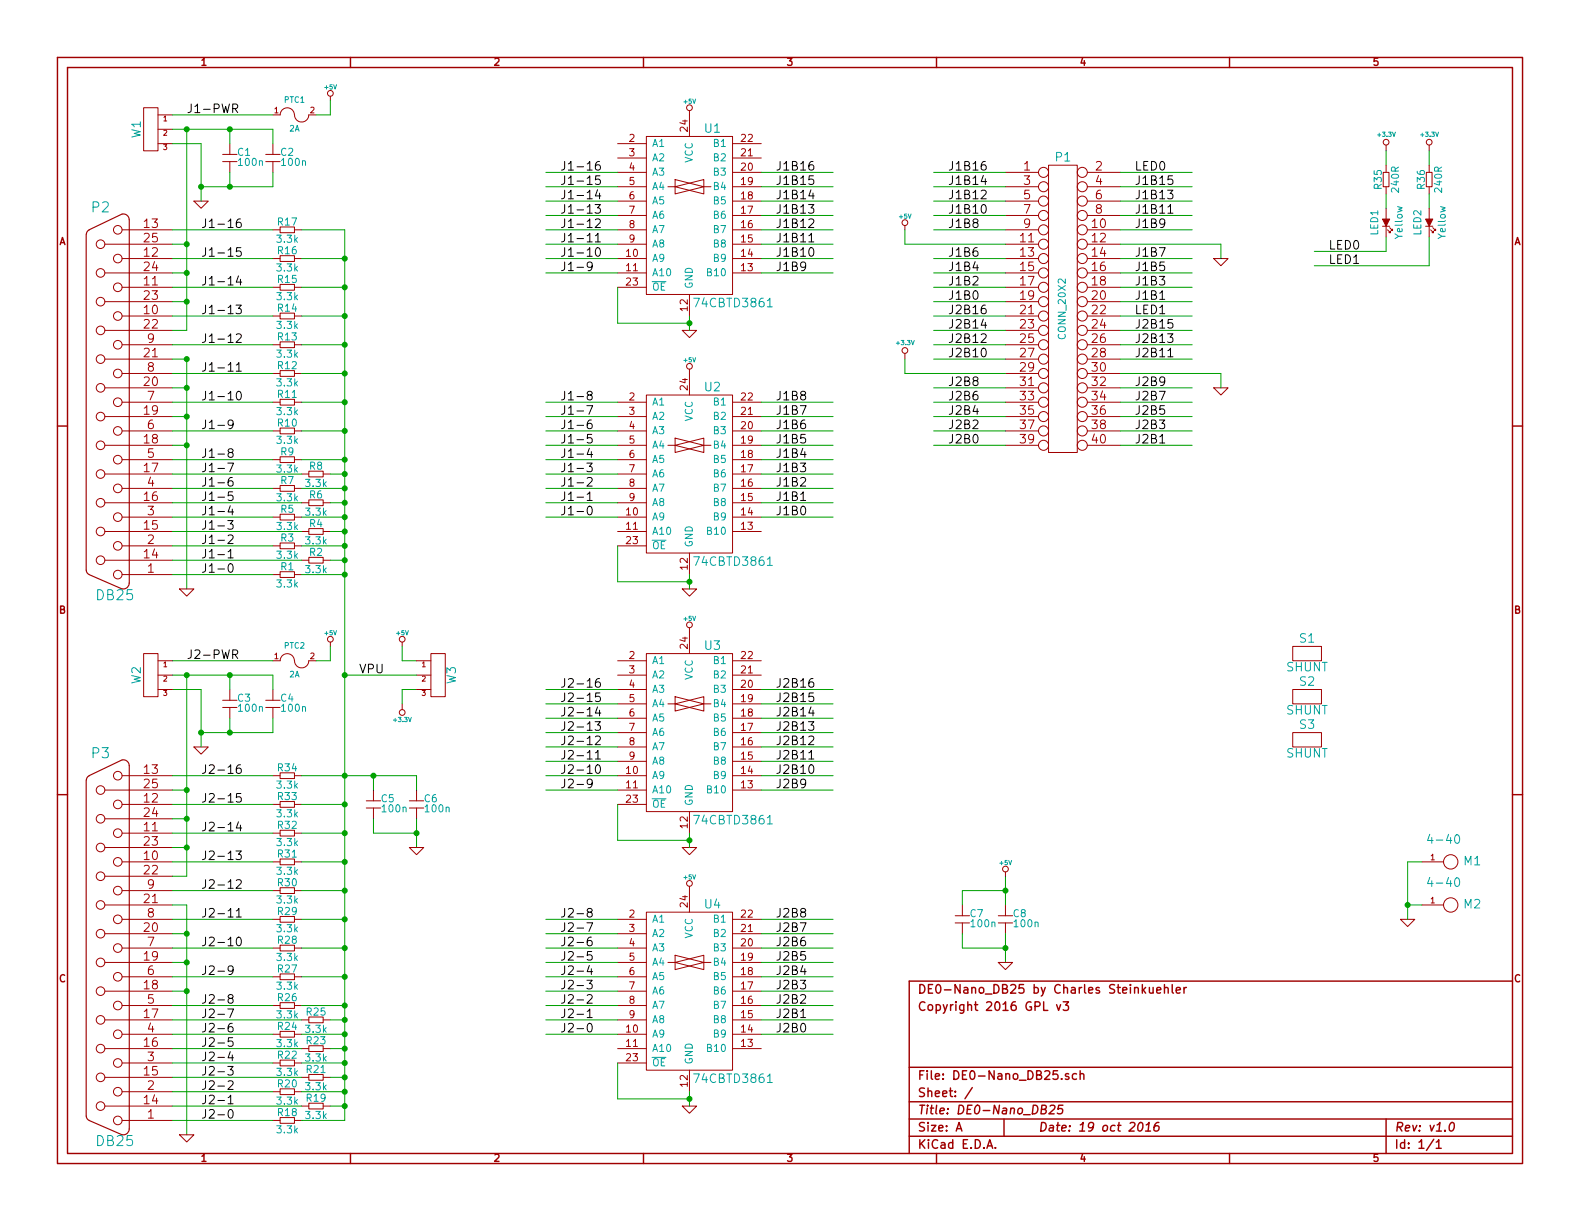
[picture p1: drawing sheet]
<svg xmlns="http://www.w3.org/2000/svg" width="279mm" height="216mm" viewBox="0 0 279 216" stroke-linecap="round" stroke-linejoin="round" font-family="sans-serif">
<defs><g id="words">
<g font-size="2.5" fill="#00a0a0">
<text x="16.3" y="37.6">P2</text>
<text x="17.2" y="106.2">DB25</text>
<text x="16.3" y="134.2">P3</text>
<text x="17.2" y="202.7">DB25</text>
</g>
<g font-size="2.1">
<text x="33" y="20.1">J1-PWR</text>
<text x="99.1" y="35.3">J1-14</text>
<text x="99.1" y="32.8">J1-15</text>
<text x="99.1" y="30.2">J1-16</text>
<text x="137.2" y="35.3">J1B14</text>
<text x="137.2" y="32.8">J1B15</text>
<text x="137.2" y="30.2">J1B16</text>
<text x="167.6" y="35.3">J1B12</text>
<text x="167.6" y="32.8">J1B14</text>
<text x="167.6" y="30.2">J1B16</text>
<text x="200.7" y="35.3">J1B13</text>
<text x="200.7" y="32.8">J1B15</text>
<text x="200.7" y="30.2">LED0</text>
<text x="35.6" y="40.4">J1-16</text>
<text x="99.1" y="40.4">J1-12</text>
<text x="99.1" y="37.8">J1-13</text>
<text x="137.2" y="40.4">J1B12</text>
<text x="137.2" y="37.8">J1B13</text>
<text x="167.6" y="40.4">J1B8</text>
<text x="167.6" y="37.8">J1B10</text>
<text x="200.7" y="40.4">J1B9</text>
<text x="200.7" y="37.8">J1B11</text>
<text x="35.6" y="45.5">J1-15</text>
<text x="99.1" y="45.5">J1-10</text>
<text x="99.1" y="42.9">J1-11</text>
<text x="137.2" y="45.5">J1B10</text>
<text x="137.2" y="42.9">J1B11</text>
<text x="167.6" y="45.5">J1B6</text>
<text x="200.7" y="45.5">J1B7</text>
<text x="234.9" y="44.2">LED0</text>
<text x="234.9" y="46.7">LED1</text>
<text x="35.6" y="50.5">J1-14</text>
<text x="99.1" y="48">J1-9</text>
<text x="137.2" y="48">J1B9</text>
<text x="167.6" y="53.1">J1B0</text>
<text x="167.6" y="50.5">J1B2</text>
<text x="167.6" y="48">J1B4</text>
<text x="200.7" y="53.1">J1B1</text>
<text x="200.7" y="50.5">J1B3</text>
<text x="200.7" y="48">J1B5</text>
<text x="35.6" y="55.6">J1-13</text>
<text x="167.6" y="58.2">J2B14</text>
<text x="167.6" y="55.6">J2B16</text>
<text x="200.7" y="58.2">J2B15</text>
<text x="200.7" y="55.6">LED1</text>
<text x="35.6" y="65.8">J1-11</text>
<text x="35.6" y="60.7">J1-12</text>
<text x="167.6" y="63.2">J2B10</text>
<text x="167.6" y="60.7">J2B12</text>
<text x="200.7" y="63.2">J2B11</text>
<text x="200.7" y="60.7">J2B13</text>
<text x="35.6" y="70.9">J1-10</text>
<text x="99.1" y="70.9">J1-8</text>
<text x="137.2" y="70.9">J1B8</text>
<text x="167.6" y="70.9">J2B6</text>
<text x="167.6" y="68.3">J2B8</text>
<text x="200.7" y="70.9">J2B7</text>
<text x="200.7" y="68.3">J2B9</text>
<text x="35.6" y="75.9">J1-9</text>
<text x="99.1" y="75.9">J1-6</text>
<text x="99.1" y="73.4">J1-7</text>
<text x="137.2" y="75.9">J1B6</text>
<text x="137.2" y="73.4">J1B7</text>
<text x="167.6" y="75.9">J2B2</text>
<text x="167.6" y="73.4">J2B4</text>
<text x="200.7" y="75.9">J2B3</text>
<text x="200.7" y="73.4">J2B5</text>
<text x="35.6" y="83.6">J1-7</text>
<text x="35.6" y="81">J1-8</text>
<text x="99.1" y="83.6">J1-3</text>
<text x="99.1" y="81">J1-4</text>
<text x="99.1" y="78.5">J1-5</text>
<text x="137.2" y="83.6">J1B3</text>
<text x="137.2" y="81">J1B4</text>
<text x="137.2" y="78.5">J1B5</text>
<text x="167.6" y="78.5">J2B0</text>
<text x="200.7" y="78.5">J2B1</text>
<text x="35.6" y="88.6">J1-5</text>
<text x="35.6" y="86.1">J1-6</text>
<text x="99.1" y="88.6">J1-1</text>
<text x="99.1" y="86.1">J1-2</text>
<text x="137.2" y="88.6">J1B1</text>
<text x="137.2" y="86.1">J1B2</text>
<text x="35.6" y="93.7">J1-3</text>
<text x="35.6" y="91.2">J1-4</text>
<text x="99.1" y="91.2">J1-0</text>
<text x="137.2" y="91.2">J1B0</text>
<text x="35.6" y="101.3">J1-0</text>
<text x="35.6" y="98.8">J1-1</text>
<text x="35.6" y="96.3">J1-2</text>
<text x="33" y="116.6">J2-PWR</text>
<text x="63.5" y="119.1">VPU</text>
<text x="99.1" y="124.2">J2-15</text>
<text x="99.1" y="121.7">J2-16</text>
<text x="137.2" y="124.2">J2B15</text>
<text x="137.2" y="121.7">J2B16</text>
<text x="99.1" y="131.8">J2-12</text>
<text x="99.1" y="129.3">J2-13</text>
<text x="99.1" y="126.7">J2-14</text>
<text x="137.2" y="131.8">J2B12</text>
<text x="137.2" y="129.3">J2B13</text>
<text x="137.2" y="126.7">J2B14</text>
<text x="35.6" y="136.9">J2-16</text>
<text x="99.1" y="136.9">J2-10</text>
<text x="99.1" y="134.4">J2-11</text>
<text x="137.2" y="136.9">J2B10</text>
<text x="137.2" y="134.4">J2B11</text>
<text x="35.6" y="142">J2-15</text>
<text x="99.1" y="139.4">J2-9</text>
<text x="137.2" y="139.4">J2B9</text>
<text x="35.6" y="147.1">J2-14</text>
<text x="35.6" y="152.1">J2-13</text>
<text x="35.6" y="157.2">J2-12</text>
<text x="35.6" y="167.4">J2-10</text>
<text x="35.6" y="162.3">J2-11</text>
<text x="99.1" y="167.4">J2-6</text>
<text x="99.1" y="164.8">J2-7</text>
<text x="99.1" y="162.3">J2-8</text>
<text x="137.2" y="167.4">J2B6</text>
<text x="137.2" y="164.8">J2B7</text>
<text x="137.2" y="162.3">J2B8</text>
<text x="35.6" y="172.5">J2-9</text>
<text x="99.1" y="172.5">J2-4</text>
<text x="99.1" y="169.9">J2-5</text>
<text x="137.2" y="172.5">J2B4</text>
<text x="137.2" y="169.9">J2B5</text>
<text x="35.6" y="177.5">J2-8</text>
<text x="99.1" y="177.5">J2-2</text>
<text x="99.1" y="175">J2-3</text>
<text x="137.2" y="177.5">J2B2</text>
<text x="137.2" y="175">J2B3</text>
<text x="35.6" y="185.2">J2-5</text>
<text x="35.6" y="182.6">J2-6</text>
<text x="35.6" y="180.1">J2-7</text>
<text x="99.1" y="182.6">J2-0</text>
<text x="99.1" y="180.1">J2-1</text>
<text x="137.2" y="182.6">J2B0</text>
<text x="137.2" y="180.1">J2B1</text>
<text x="35.6" y="190.2">J2-3</text>
<text x="35.6" y="187.7">J2-4</text>
<text x="35.6" y="197.9">J2-0</text>
<text x="35.6" y="195.3">J2-1</text>
<text x="35.6" y="192.8">J2-2</text>
</g>
<g font-size="2.1" fill="#00a0a0">
<text x="124.6" y="23.5">U1</text>
<text x="25" y="24.4" transform="rotate(-90 25 24.4)">W1</text>
<text x="186.7" y="28.6">P1</text>
<text x="123.2" y="54.4">74CBTD3861</text>
<text x="124.6" y="69.3">U2</text>
<text x="123.2" y="100.1">74CBTD3861</text>
<text x="229.8" y="113.7">S1</text>
<text x="124.6" y="115">U3</text>
<text x="227.5" y="118.8">SHUNT</text>
<text x="25" y="121" transform="rotate(-90 25 121)">W2</text>
<text x="80.7" y="121" transform="rotate(-90 80.7 121)">W3</text>
<text x="229.8" y="121.3">S2</text>
<text x="227.5" y="126.4">SHUNT</text>
<text x="229.8" y="129">S3</text>
<text x="227.5" y="134">SHUNT</text>
<text x="123.2" y="145.8">74CBTD3861</text>
<text x="253.2" y="149.3">4-40</text>
<text x="258.9" y="153.1">M1</text>
<text x="124.6" y="160.7">U4</text>
<text x="253.2" y="156.9">4-40</text>
<text x="258.9" y="160.7">M2</text>
<text x="123.2" y="191.6">74CBTD3861</text>
</g>
<g font-size="2.1" fill="#a00000">
<text x="181" y="30.2">1</text>
<text x="181" y="32.8">3</text>
<text x="181" y="35.3">5</text>
<text x="193.7" y="30.2">2</text>
<text x="193.7" y="32.8">4</text>
<text x="193.7" y="35.3">6</text>
<text x="25.5" y="40.4">13</text>
<text x="181" y="37.8">7</text>
<text x="181" y="40.4">9</text>
<text x="193.1" y="40.4">10</text>
<text x="193.7" y="37.8">8</text>
<text x="25.5" y="45.5">12</text>
<text x="25.5" y="42.9">25</text>
<text x="180.4" y="42.9">11</text>
<text x="180.4" y="45.5">13</text>
<text x="193.1" y="42.9">12</text>
<text x="193.1" y="45.5">14</text>
<text x="25.5" y="50.5">11</text>
<text x="25.5" y="53.1">23</text>
<text x="25.5" y="48">24</text>
<text x="180.4" y="48">15</text>
<text x="180.4" y="50.5">17</text>
<text x="180.4" y="53.1">19</text>
<text x="193.1" y="53.1">20</text>
<text x="193.1" y="48">16</text>
<text x="193.1" y="50.5">18</text>
<text x="25.5" y="55.6">10</text>
<text x="25.5" y="58.2">22</text>
<text x="180.4" y="55.6">21</text>
<text x="180.4" y="58.2">23</text>
<text x="193.1" y="55.6">22</text>
<text x="193.1" y="58.2">24</text>
<text x="25.5" y="63.2">21</text>
<text x="26.1" y="65.8">8</text>
<text x="26.1" y="60.7">9</text>
<text x="180.4" y="60.7">25</text>
<text x="180.4" y="63.2">27</text>
<text x="180.4" y="65.8">29</text>
<text x="193.1" y="65.8">30</text>
<text x="193.1" y="60.7">26</text>
<text x="193.1" y="63.2">28</text>
<text x="25.5" y="68.3">20</text>
<text x="26.1" y="70.9">7</text>
<text x="180.4" y="68.3">31</text>
<text x="180.4" y="70.9">33</text>
<text x="193.1" y="68.3">32</text>
<text x="193.1" y="70.9">34</text>
<text x="25.5" y="73.4">19</text>
<text x="26.1" y="75.9">6</text>
<text x="180.4" y="73.4">35</text>
<text x="180.4" y="75.9">37</text>
<text x="193.1" y="73.4">36</text>
<text x="193.1" y="75.9">38</text>
<text x="25.5" y="83.6">17</text>
<text x="25.5" y="78.5">18</text>
<text x="26.1" y="81">5</text>
<text x="180.4" y="78.5">39</text>
<text x="193.1" y="78.5">40</text>
<text x="25.5" y="88.6">16</text>
<text x="26.1" y="86.1">4</text>
<text x="25.5" y="93.7">15</text>
<text x="26.1" y="91.2">3</text>
<text x="25.5" y="98.8">14</text>
<text x="26.1" y="101.3">1</text>
<text x="26.1" y="96.3">2</text>
<text x="25.5" y="136.9">13</text>
<text x="25.5" y="142">12</text>
<text x="25.5" y="139.4">25</text>
<text x="25.5" y="147.1">11</text>
<text x="25.5" y="149.6">23</text>
<text x="25.5" y="144.5">24</text>
<text x="25.5" y="152.1">10</text>
<text x="25.5" y="154.7">22</text>
<text x="25.5" y="159.8">21</text>
<text x="26.1" y="157.2">9</text>
<text x="25.5" y="164.8">20</text>
<text x="26.1" y="167.4">7</text>
<text x="26.1" y="162.3">8</text>
<text x="25.5" y="169.9">19</text>
<text x="26.1" y="172.5">6</text>
<text x="25.5" y="175">18</text>
<text x="26.1" y="177.5">5</text>
<text x="162.3" y="178.8">Copyright 2016 GPL v3</text>
<text x="162.3" y="175.8">DE0-Nano_DB25 by Charles Steinkuehler</text>
<text x="25.5" y="185.2">16</text>
<text x="25.5" y="180.1">17</text>
<text x="26.1" y="182.6">4</text>
<text x="25.5" y="190.2">15</text>
<text x="26.1" y="187.7">3</text>
<text x="162.3" y="191">File: DE0-Nano_DB25.sch</text>
<text x="25.5" y="195.3">14</text>
<text x="26.1" y="197.9">1</text>
<text x="26.1" y="192.8">2</text>
<text x="162.3" y="197.1">Title: DE0-Nano_DB25</text>
<text x="162.3" y="194.1">Sheet: /</text>
<text x="162.3" y="203.2">KiCad E.D.A.</text>
<text x="162.3" y="200.2">Size: A</text>
<text x="183.6" y="200.2">Date: 19 oct 2016</text>
<text x="246.6" y="200.2">Rev: v1.0</text>
<text x="246.6" y="203.2">Id: 1/1</text>
</g>
<g font-size="1.8" fill="#a00000">
<text x="35.6" y="11.7">1</text>
<text x="87.4" y="11.7">2</text>
<text x="139.2" y="11.7">3</text>
<text x="191" y="11.7">4</text>
<text x="242.8" y="11.7">5</text>
<text x="121.7" y="23.2" transform="rotate(-90 121.7 23.2)">24</text>
<text x="111.3" y="25.1">2</text>
<text x="111.3" y="27.7">3</text>
<text x="131.1" y="27.7">21</text>
<text x="131.1" y="25.1">22</text>
<text x="111.3" y="30.2">4</text>
<text x="111.3" y="32.8">5</text>
<text x="111.3" y="35.3">6</text>
<text x="131.1" y="30.2">20</text>
<text x="131.1" y="35.3">18</text>
<text x="131.1" y="32.8">19</text>
<text x="111.3" y="37.8">7</text>
<text x="111.3" y="40.4">8</text>
<text x="131.1" y="40.4">16</text>
<text x="131.1" y="37.8">17</text>
<text x="10.4" y="43.4">A</text>
<text x="110.8" y="45.5">10</text>
<text x="111.3" y="42.9">9</text>
<text x="131.1" y="45.5">14</text>
<text x="131.1" y="42.9">15</text>
<text x="267.7" y="43.4">A</text>
<text x="110.8" y="48">11</text>
<text x="110.8" y="50.5">23</text>
<text x="131.1" y="48">13</text>
<text x="121.7" y="54.9" transform="rotate(-90 121.7 54.9)">12</text>
<text x="111.3" y="70.9">2</text>
<text x="121.7" y="68.9" transform="rotate(-90 121.7 68.9)">24</text>
<text x="131.1" y="70.9">22</text>
<text x="111.3" y="73.4">3</text>
<text x="111.3" y="75.9">4</text>
<text x="131.1" y="75.9">20</text>
<text x="131.1" y="73.4">21</text>
<text x="111.3" y="78.5">5</text>
<text x="111.3" y="81">6</text>
<text x="111.3" y="83.6">7</text>
<text x="131.1" y="83.6">17</text>
<text x="131.1" y="81">18</text>
<text x="131.1" y="78.5">19</text>
<text x="111.3" y="86.1">8</text>
<text x="111.3" y="88.6">9</text>
<text x="131.1" y="88.6">15</text>
<text x="131.1" y="86.1">16</text>
<text x="110.8" y="91.2">10</text>
<text x="110.8" y="93.7">11</text>
<text x="131.1" y="93.7">13</text>
<text x="131.1" y="91.2">14</text>
<text x="110.8" y="96.3">23</text>
<text x="121.7" y="100.7" transform="rotate(-90 121.7 100.7)">12</text>
<text x="10.4" y="108.6">B</text>
<text x="267.7" y="108.6">B</text>
<text x="111.3" y="116.6">2</text>
<text x="111.3" y="119.1">3</text>
<text x="121.7" y="114.6" transform="rotate(-90 121.7 114.6)">24</text>
<text x="131.1" y="119.1">21</text>
<text x="131.1" y="116.6">22</text>
<text x="111.3" y="121.7">4</text>
<text x="111.3" y="124.2">5</text>
<text x="131.1" y="121.7">20</text>
<text x="131.1" y="124.2">19</text>
<text x="111.3" y="126.7">6</text>
<text x="111.3" y="129.3">7</text>
<text x="111.3" y="131.8">8</text>
<text x="131.1" y="131.8">16</text>
<text x="131.1" y="129.3">17</text>
<text x="131.1" y="126.7">18</text>
<text x="110.8" y="136.9">10</text>
<text x="111.3" y="134.4">9</text>
<text x="131.1" y="136.9">14</text>
<text x="131.1" y="134.4">15</text>
<text x="110.8" y="139.4">11</text>
<text x="110.8" y="142">23</text>
<text x="131.1" y="139.4">13</text>
<text x="121.7" y="146.4" transform="rotate(-90 121.7 146.4)">12</text>
<text x="121.7" y="160.4" transform="rotate(-90 121.7 160.4)">24</text>
<text x="111.3" y="162.3">2</text>
<text x="111.3" y="164.8">3</text>
<text x="111.3" y="167.4">4</text>
<text x="131.1" y="167.4">20</text>
<text x="131.1" y="164.8">21</text>
<text x="131.1" y="162.3">22</text>
<text x="10.4" y="173.7">C</text>
<text x="111.3" y="169.9">5</text>
<text x="111.3" y="172.5">6</text>
<text x="131.1" y="172.5">18</text>
<text x="131.1" y="169.9">19</text>
<text x="267.7" y="173.7">C</text>
<text x="111.3" y="175">7</text>
<text x="111.3" y="177.5">8</text>
<text x="131.1" y="177.5">16</text>
<text x="131.1" y="175">17</text>
<text x="110.8" y="182.6">10</text>
<text x="110.8" y="185.2">11</text>
<text x="111.3" y="180.1">9</text>
<text x="131.1" y="185.2">13</text>
<text x="131.1" y="182.6">14</text>
<text x="131.1" y="180.1">15</text>
<text x="110.8" y="187.7">23</text>
<text x="121.7" y="192.1" transform="rotate(-90 121.7 192.1)">12</text>
<text x="35.6" y="205.5">1</text>
<text x="87.4" y="205.5">2</text>
<text x="139.2" y="205.5">3</text>
<text x="191" y="205.5">4</text>
<text x="242.8" y="205.5">5</text>
</g>
<g font-size="1.8" fill="#00a0a0">
<text x="42" y="27.6">C1</text>
<text x="42.3" y="29.4">100n</text>
<text x="49.7" y="27.6">C2</text>
<text x="49.9" y="29.4">100n</text>
<text x="115.3" y="26">A1</text>
<text x="115.3" y="28.6">A2</text>
<text x="122.6" y="28.9" transform="rotate(-90 122.6 28.9)">VCC</text>
<text x="126.3" y="28.6">B2</text>
<text x="126.3" y="26">B1</text>
<text x="115.3" y="31.1">A3</text>
<text x="115.3" y="33.7">A4</text>
<text x="126.3" y="31.1">B3</text>
<text x="126.3" y="33.7">B4</text>
<text x="244.4" y="33.4" transform="rotate(-90 244.4 33.4)">R35</text>
<text x="247.4" y="33.9" transform="rotate(-90 247.4 33.9)">240R</text>
<text x="252" y="33.4" transform="rotate(-90 252 33.4)">R36</text>
<text x="255.1" y="33.9" transform="rotate(-90 255.1 33.9)">240R</text>
<text x="49.2" y="39.9">R17</text>
<text x="115.3" y="36.2">A5</text>
<text x="115.3" y="38.7">A6</text>
<text x="115.3" y="41.3">A7</text>
<text x="126.3" y="41.3">B7</text>
<text x="126.3" y="38.7">B6</text>
<text x="126.3" y="36.2">B5</text>
<text x="243.8" y="41.6" transform="rotate(-90 243.8 41.6)">LED1</text>
<text x="251.4" y="41.6" transform="rotate(-90 251.4 41.6)">LED2</text>
<text x="49.1" y="43">3.3k</text>
<text x="49.2" y="45">R16</text>
<text x="115.3" y="43.8">A8</text>
<text x="115.3" y="46.4">A9</text>
<text x="126.3" y="46.4">B9</text>
<text x="126.3" y="43.8">B8</text>
<text x="248.1" y="42.1" transform="rotate(-90 248.1 42.1)">Yellow</text>
<text x="255.7" y="42.1" transform="rotate(-90 255.7 42.1)">Yellow</text>
<text x="49.1" y="53.1">3.3k</text>
<text x="49.1" y="48.1">3.3k</text>
<text x="49.2" y="50.1">R15</text>
<text x="115.3" y="48.9">A10</text>
<text x="115.3" y="51.4">OE</text>
<text x="122.6" y="51.1" transform="rotate(-90 122.6 51.1)">GND</text>
<text x="125.3" y="48.9">B10</text>
<text x="49.1" y="58.2">3.3k</text>
<text x="49.2" y="55.2">R14</text>
<text x="188.5" y="59.8" transform="rotate(-90 188.5 59.8)">CONN_20X2</text>
<text x="49.1" y="63.3">3.3k</text>
<text x="49.2" y="65.3">R12</text>
<text x="49.2" y="60.2">R13</text>
<text x="49.1" y="68.4">3.3k</text>
<text x="49.2" y="70.4">R11</text>
<text x="115.3" y="71.8">A1</text>
<text x="126.3" y="71.8">B1</text>
<text x="49.1" y="73.5">3.3k</text>
<text x="49.2" y="75.5">R10</text>
<text x="115.3" y="74.3">A2</text>
<text x="115.3" y="76.8">A3</text>
<text x="122.6" y="74.6" transform="rotate(-90 122.6 74.6)">VCC</text>
<text x="126.3" y="76.8">B3</text>
<text x="126.3" y="74.3">B2</text>
<text x="49.1" y="83.6">3.3k</text>
<text x="49.1" y="78.5">3.3k</text>
<text x="49.7" y="80.6">R9</text>
<text x="54.8" y="83.1">R8</text>
<text x="115.3" y="79.4">A4</text>
<text x="115.3" y="81.9">A5</text>
<text x="126.3" y="81.9">B5</text>
<text x="126.3" y="79.4">B4</text>
<text x="49.1" y="88.7">3.3k</text>
<text x="49.7" y="85.6">R7</text>
<text x="54.2" y="86.2">3.3k</text>
<text x="54.8" y="88.2">R6</text>
<text x="115.3" y="84.5">A6</text>
<text x="115.3" y="87">A7</text>
<text x="115.3" y="89.5">A8</text>
<text x="126.3" y="89.5">B8</text>
<text x="126.3" y="87">B7</text>
<text x="126.3" y="84.5">B6</text>
<text x="49.1" y="93.8">3.3k</text>
<text x="49.7" y="95.8">R3</text>
<text x="49.7" y="90.7">R5</text>
<text x="54.2" y="91.2">3.3k</text>
<text x="54.8" y="93.3">R4</text>
<text x="115.3" y="92.1">A9</text>
<text x="115.3" y="94.6">A10</text>
<text x="125.3" y="94.6">B10</text>
<text x="126.3" y="92.1">B9</text>
<text x="49.1" y="98.9">3.3k</text>
<text x="49.7" y="100.9">R1</text>
<text x="54.2" y="101.4">3.3k</text>
<text x="54.2" y="96.3">3.3k</text>
<text x="54.8" y="98.3">R2</text>
<text x="115.3" y="97.2">OE</text>
<text x="122.6" y="96.8" transform="rotate(-90 122.6 96.8)">GND</text>
<text x="49.1" y="103.9">3.3k</text>
<text x="115.3" y="117.5">A1</text>
<text x="126.3" y="117.5">B1</text>
<text x="42" y="124.1">C3</text>
<text x="42.3" y="125.9">100n</text>
<text x="49.7" y="124.1">C4</text>
<text x="49.9" y="125.9">100n</text>
<text x="115.3" y="120">A2</text>
<text x="115.3" y="122.6">A3</text>
<text x="115.3" y="125.1">A4</text>
<text x="122.6" y="120.3" transform="rotate(-90 122.6 120.3)">VCC</text>
<text x="126.3" y="122.6">B3</text>
<text x="126.3" y="120">B2</text>
<text x="126.3" y="125.1">B4</text>
<text x="115.3" y="127.6">A5</text>
<text x="115.3" y="130.2">A6</text>
<text x="126.3" y="130.2">B6</text>
<text x="126.3" y="127.6">B5</text>
<text x="49.2" y="136.4">R34</text>
<text x="115.3" y="132.7">A7</text>
<text x="115.3" y="135.3">A8</text>
<text x="115.3" y="137.8">A9</text>
<text x="126.3" y="137.8">B9</text>
<text x="126.3" y="135.3">B8</text>
<text x="126.3" y="132.7">B7</text>
<text x="49.1" y="139.5">3.3k</text>
<text x="49.2" y="141.5">R33</text>
<text x="67.4" y="141.9">C5</text>
<text x="67.7" y="143.7">100n</text>
<text x="75.1" y="141.9">C6</text>
<text x="75.3" y="143.7">100n</text>
<text x="115.3" y="140.3">A10</text>
<text x="115.3" y="142.9">OE</text>
<text x="122.6" y="142.5" transform="rotate(-90 122.6 142.5)">GND</text>
<text x="125.3" y="140.3">B10</text>
<text x="49.1" y="149.7">3.3k</text>
<text x="49.1" y="144.6">3.3k</text>
<text x="49.2" y="146.6">R32</text>
<text x="49.1" y="154.7">3.3k</text>
<text x="49.2" y="151.7">R31</text>
<text x="49.1" y="159.8">3.3k</text>
<text x="49.2" y="161.8">R29</text>
<text x="49.2" y="156.8">R30</text>
<text x="49.1" y="164.9">3.3k</text>
<text x="49.2" y="166.9">R28</text>
<text x="115.3" y="163.2">A1</text>
<text x="115.3" y="165.7">A2</text>
<text x="122.6" y="166" transform="rotate(-90 122.6 166)">VCC</text>
<text x="126.3" y="165.7">B2</text>
<text x="126.3" y="163.2">B1</text>
<text x="171.6" y="162.2">C7</text>
<text x="171.8" y="164">100n</text>
<text x="179.2" y="162.2">C8</text>
<text x="179.5" y="164">100n</text>
<text x="49.1" y="170">3.3k</text>
<text x="49.2" y="172">R27</text>
<text x="115.3" y="168.3">A3</text>
<text x="115.3" y="170.8">A4</text>
<text x="115.3" y="173.4">A5</text>
<text x="126.3" y="168.3">B3</text>
<text x="126.3" y="173.4">B5</text>
<text x="126.3" y="170.8">B4</text>
<text x="49.1" y="175.1">3.3k</text>
<text x="49.2" y="177.1">R26</text>
<text x="54.3" y="179.6">R25</text>
<text x="115.3" y="175.9">A6</text>
<text x="115.3" y="178.4">A7</text>
<text x="126.3" y="178.4">B7</text>
<text x="126.3" y="175.9">B6</text>
<text x="49.1" y="185.2">3.3k</text>
<text x="49.1" y="180.1">3.3k</text>
<text x="49.2" y="182.2">R24</text>
<text x="54.2" y="182.7">3.3k</text>
<text x="54.3" y="184.7">R23</text>
<text x="115.3" y="181">A8</text>
<text x="115.3" y="183.5">A9</text>
<text x="126.3" y="183.5">B9</text>
<text x="126.3" y="181">B8</text>
<text x="49.1" y="190.3">3.3k</text>
<text x="49.2" y="187.2">R22</text>
<text x="54.2" y="187.8">3.3k</text>
<text x="54.3" y="189.8">R21</text>
<text x="115.3" y="186.1">A10</text>
<text x="115.3" y="188.6">OE</text>
<text x="122.6" y="188.2" transform="rotate(-90 122.6 188.2)">GND</text>
<text x="125.3" y="186.1">B10</text>
<text x="49.1" y="195.4">3.3k</text>
<text x="49.2" y="197.4">R18</text>
<text x="49.2" y="192.3">R20</text>
<text x="54.2" y="197.9">3.3k</text>
<text x="54.2" y="192.8">3.3k</text>
<text x="54.3" y="194.9">R19</text>
<text x="49.1" y="200.5">3.3k</text>
</g>
<g font-size="1.4" fill="#a00000">
<text x="48.5" y="20.1">1</text>
<text x="54.9" y="20.1">2</text>
<text x="48.5" y="116.6">1</text>
<text x="54.9" y="116.6">2</text>
<text x="253" y="152.1">1</text>
<text x="253" y="159.8">1</text>
</g>
<g font-size="1.4" fill="#00a0a0">
<text x="50.3" y="18.2">PTC1</text>
<text x="51.2" y="23.3">2A</text>
<text x="50.3" y="114.7">PTC2</text>
<text x="51.2" y="119.8">2A</text>
</g>
<g font-size="1.2" fill="#a00000">
<text x="28.9" y="21.5">1</text>
<text x="28.9" y="24">2</text>
<text x="28.9" y="26.5">3</text>
<text x="28.9" y="118">1</text>
<text x="74.6" y="118">1</text>
<text x="28.9" y="120.5">2</text>
<text x="28.9" y="123.1">3</text>
<text x="74.6" y="120.5">2</text>
<text x="74.6" y="123.1">3</text>
</g>
<g font-size="1.1" fill="#00a0a0">
<text x="57.5" y="15.8">+5V</text>
<text x="121" y="18.4">+5V</text>
<text x="243.7" y="24.2">+3.3V</text>
<text x="251.3" y="24.2">+3.3V</text>
<text x="159.1" y="38.7">+5V</text>
<text x="121" y="64.1">+5V</text>
<text x="158.6" y="61">+3.3V</text>
<text x="57.5" y="112.3">+5V</text>
<text x="70.2" y="112.3">+5V</text>
<text x="121" y="109.8">+5V</text>
<text x="69.7" y="127.7">+3.3V</text>
<text x="121" y="155.5">+5V</text>
<text x="176.8" y="153">+5V</text>
</g>
</g></defs>
<g fill="none" stroke="#a00000" stroke-width=".25">
<path d="M10.2 10.2h259v195.5h-259zM11.9 11.9h255.6v192.1h-255.6zM62 10.2v1.7M113.8 10.2v1.7M165.6 10.2v1.7M217.4 10.2v1.7M10.2 75.3h1.7M267.5 75.3h1.7M10.2 140.5h1.7M267.5 140.5h1.7M184.6 177.1v1.6h.7M186.8 177.6l.4 1.1 .4-1.1"/>
<path d="M188 177.1h1l-.6 .6 .5 .2v.6l-.3 .2-.6-.2M202.2 175l.4 .6M202.6 174.6l-.6 .6M203.3 174.6v.8a.39 .39 0 0 0 .6 .1M203.9 174.6v1M204.5 175.1l.8-.1-.1-.3-.4-.1-.3 .2 .1 .7h.6M205.9 174.8l.1-.1a.36 .36 0 0 1 .6 .1v.8M205.9 174.1v1.5M207.3 174.1v1.3l.2 .2M208 175.1l.7-.1v-.3l-.5-.1-.2 .2 .1 .7h.6M209.4 174.6v1M209.8 174.6l-.3 .1-.1 .2"/>
<path d="M267.5 173.5h-106.7v30.5M160.8 188.7h106.7M160.8 194.8h106.7M160.8 197.9h106.7M169.1 200l.5-1.5 .5 1.5M169.2 199.6h.8M171.9 192.3l-1.3 2M177.5 197.9v3M184.2 196.2l.6-.1 .2-.2v-.3l-.2-.2h-.5l-.2 1.6h.6l.2-.2 .1-.4-.3-.2M185.7 195.6l.2-.2h.4l.3 .3-.2 .4-.9 .9h.9M187.7 190.7v.2M188 195.4h-.8l-.1 .8 .2-.2 .5 .1 .1 .2-.1 .5-.2 .2-.6-.2"/>
<path d="M189 189.9l-.4-.1-.2 .3 .1 .2 .5 .1v.4h-.6M190.4 189.9a.48 .48 0 0 0-.7 .1v.7l.2 .2 .5-.1M191 190l.1-.1a.36 .36 0 0 1 .6 .2v.8M191 189.3v1.6M201.4 198.6l.4-.1a.88 .88 0 0 1-.3 1.5l-.3-.3a1.19 1.19 0 0 1 .2-1.1zM202.6 200h.9M202.7 198.9l.5-.4-.2 1.5M204.9 198.5a.72 .72 0 0 0-.8 .6l-.1 .6 .3 .3 .5-.1 .1-.7a.49 .49 0 0 0-.8 .2M245.1 197.9v6.1M256.5 198.6l.4-.1a.88 .88 0 0 1-.3 1.5l-.3-.3a1.19 1.19 0 0 1 .2-1.1zM62 204v1.7M113.8 204v1.7"/>
<path d="M160.8 200.9h106.7M165.6 204v1.7M174.5 203l.5-1.5 .5 1.5M174.7 202.6h.7M176 202.9v.1M217.4 204v1.7M253.5 201.4l-1.3 2M254 202l.4-.5v1.5M254 203h.9"/>
</g>
<g fill="none" stroke="#a00000" stroke-width=".18">
<path d="M25.4 19.1h2.5v7.6h-2.5zM58.4 17v.8M121.9 19.6v4.5M27.9 25.4h2.6M27.9 20.3h2.6M27.9 22.9h2.6M34.3 35.6h2.5l-1.2 1.2zM39.4 27.3h2.5M39.4 28.6h2.5M40.6 25.4v1.9M40.6 28.6v1.9M47 27.3h2.5"/>
<path d="M47 28.6h2.5M48.3 25.4v1.9M48.3 28.6v1.9M48.3 20.3h1.2M49.6 20.3a1.28 1.28 0 0 1 1.3-1.2 1.28 1.28 0 0 1 1.2 1.4 1.25 1.25 0 0 0 1.3 1.1 1.25 1.25 0 0 0 1.2-1.3M109.2 30.5h5.1M109.2 33h5.1M109.2 35.6h5.1M109.2 38.1h5.1M109.2 25.4h5.1M109.2 27.9h5.1M114.3 24.1h15.2v28h-15.2z"/>
<path d="M118.1 33h1.3M119.4 33l5.1-1.2v2.5zM119.4 31.8l5.1 1.2-5.1 1.3zM124.5 33h1.2M129.5 30.5h5.1M129.5 33h5.1M129.5 35.6h5.1M129.5 38.1h5.1M129.5 25.4h5.1M129.5 27.9h5.1M160 39.9v.7M177.8 30.5h5.8"/>
<path d="M177.8 33h5.8M177.8 35.6h5.8M177.8 38.1h5.8M185.4 29.2h5.1v50.8h-5.1zM192.3 30.5h5.8M192.3 33h5.8M192.3 35.6h5.8M192.3 38.1h5.8M244.6 30.5h1v2.5h-1zM245.1 25.7v1M245.1 29.2v1.3M245.1 33v1.3"/>
<path d="M245.1 36.8v1.9M252.2 30.5h1v2.5h-1zM252.7 25.7v1M252.7 29.2v1.3M252.7 33v1.3M252.7 36.8v1.9M18.5 53.3h12M18.5 43.2h12M18.5 58.4h12M18.5 48.3h12M21.6 40.6h8.9M21.6 55.9h8.9"/>
<path d="M21.6 45.7h8.9M21.6 50.8h8.9M48.3 40.6h1.2M48.3 55.9h1.2M48.3 45.7h1.2M48.3 50.8h1.2M49.5 55.4h2.6v1h-2.6zM49.5 50.3h2.6v1h-2.6zM49.5 45.2h2.6v1h-2.6zM49.5 40.1h2.6v1h-2.6zM52.1 40.6h1.2M52.1 55.9h1.2"/>
<path d="M52.1 45.7h1.2M52.1 50.8h1.2M109.2 40.6h5.1M109.2 43.2h5.1M109.2 45.7h5.1M109.2 48.3h5.1M109.2 50.8h5.1M120.6 58.4h2.6l-1.3 1.3zM121.9 52.1v3.8M129.5 40.6h5.1M129.5 43.2h5.1M129.5 45.7h5.1"/>
<path d="M129.5 48.3h5.1M177.8 40.6h5.8M177.8 53.3h5.8M177.8 43.2h5.8M177.8 55.9h5.8M177.8 45.7h5.8M177.8 58.4h5.8M177.8 48.3h5.8M177.8 50.8h5.8M192.3 40.6h5.8M192.3 53.3h5.8M192.3 43.2h5.8"/>
<path d="M192.3 55.9h5.8M192.3 45.7h5.8M192.3 58.4h5.8M192.3 48.3h5.8M192.3 50.8h5.8M214.6 45.7h2.6l-1.3 1.3zM244.5 40h1.2M245.1 40v1.9M245.4 40.6l.5 .5M245.7 40.3l.6 .5M252.1 40h1.3M252.7 40v1.9"/>
<path d="M253 40.6l.5 .5M253.4 40.3l.5 .5M18.5 78.7h12M18.5 68.6h12M18.5 73.7h12M18.5 63.5h12M21.6 66h8.9M21.6 71.1h8.9M21.6 61h8.9M21.6 76.2h8.9M48.3 66h1.2M48.3 71.1h1.2"/>
<path d="M48.3 61h1.2M48.3 76.2h1.2M49.5 75.7h2.6v1h-2.6zM49.5 70.6h2.6v1h-2.6zM49.5 65.5h2.6v1h-2.6zM49.5 60.5h2.6v1h-2.6zM52.1 66h1.2M52.1 71.1h1.2M52.1 61h1.2M52.1 76.2h1.2M109.2 78.7h5.1M109.2 71.1h5.1"/>
<path d="M109.2 73.7h5.1M109.2 76.2h5.1M114.3 69.9h15.2v27.9h-15.2zM118.1 78.7h1.3M119.4 78.7l5.1-1.2v2.5zM119.4 77.5l5.1 1.2-5.1 1.3zM121.9 65.3v4.6M124.5 78.7h1.2M129.5 78.7h5.1M129.5 71.1h5.1M129.5 73.7h5.1M129.5 76.2h5.1"/>
<path d="M160 62.5v1M177.8 66h5.8M177.8 78.7h5.8M177.8 68.6h5.8M177.8 71.1h5.8M177.8 61h5.8M177.8 73.7h5.8M177.8 63.5h5.8M177.8 76.2h5.8M192.3 66h5.8M192.3 78.7h5.8M192.3 68.6h5.8"/>
<path d="M192.3 71.1h5.8M192.3 61h5.8M192.3 73.7h5.8M192.3 63.5h5.8M192.3 76.2h5.8M214.6 68.6h2.6l-1.3 1.3zM18.5 99.1h12M18.5 94h12M18.5 88.9h12M18.5 83.8h12M21.6 96.5h8.9M21.6 91.4h8.9"/>
<path d="M21.6 86.4h8.9M21.6 81.3h8.9M48.3 96.5h1.2M48.3 91.4h1.2M48.3 86.4h1.2M48.3 81.3h1.2M49.5 96h2.6v1h-2.6zM49.5 90.9h2.6v1h-2.6zM49.5 85.9h2.6v1h-2.6zM49.5 80.8h2.6v1h-2.6zM52.1 96.5h1.2M52.1 91.4h1.2"/>
<path d="M52.1 86.4h1.2M52.1 81.3h1.2M53.3 99.1h1.3M53.3 94h1.3M53.3 88.9h1.3M53.3 83.8h1.3M54.6 98.6h2.5v1h-2.5zM54.6 93.5h2.5v1h-2.5zM54.6 88.4h2.5v1h-2.5zM54.6 83.3h2.5v1h-2.5zM57.1 99.1h1.3M57.1 94h1.3"/>
<path d="M57.1 88.9h1.3M57.1 83.8h1.3M109.2 96.5h5.1M109.2 94h5.1M109.2 91.4h5.1M109.2 88.9h5.1M109.2 86.4h5.1M109.2 83.8h5.1M109.2 81.3h5.1M121.9 97.8v3.8M129.5 94h5.1M129.5 91.4h5.1"/>
<path d="M129.5 88.9h5.1M129.5 86.4h5.1M129.5 83.8h5.1M129.5 81.3h5.1M21.6 101.6h8.9M25.4 115.6h2.5v7.6h-2.5zM27.9 116.8h2.6M27.9 119.4h2.6M31.7 104.1h2.6l-1.3 1.3zM48.3 101.6h1.2M48.3 116.8h1.2M49.5 101.1h2.6v1h-2.6z"/>
<path d="M49.6 116.8a1.28 1.28 0 0 1 1.3-1.2 1.28 1.28 0 0 1 1.2 1.4 1.25 1.25 0 0 0 1.3 1.1 1.25 1.25 0 0 0 1.2-1.3M52.1 101.6h1.2M58.4 113.5v.8M71.1 113.5v.8M73.7 116.8h2.5M73.7 119.4h2.5M76.2 115.6h2.5v7.6h-2.5zM109.2 116.8h5.1M109.2 119.4h5.1M114.3 115.6h15.2v27.9h-15.2zM120.6 104.1h2.6l-1.3 1.3zM121.9 111v4.6"/>
<path d="M129.5 116.8h5.1M129.5 119.4h5.1M228.6 114.3h5.1v2.5h-5.1zM18.5 139.7h12M21.6 137.2h8.9M27.9 121.9h2.6M34.3 132.1h2.5l-1.2 1.3zM39.4 123.8h2.5M39.4 125.1h2.5M40.6 121.9v1.9M40.6 125.1v1.9M47 123.8h2.5"/>
<path d="M47 125.1h2.5M48.3 137.2h1.2M48.3 121.9v1.9M48.3 125.1v1.9M49.5 136.7h2.6v1h-2.6zM52.1 137.2h1.2M66 139.7v1.9M71.1 124.5v1M73.7 121.9h2.5M73.7 139.7v1.9M109.2 139.7h5.1M109.2 137.2h5.1"/>
<path d="M109.2 121.9h5.1M109.2 124.5h5.1M109.2 127h5.1M109.2 129.5h5.1M109.2 132.1h5.1M109.2 134.6h5.1M118.1 124.5h1.3M119.4 124.5l5.1-1.3v2.5zM119.4 123.2l5.1 1.3-5.1 1.2zM124.5 124.5h1.2M129.5 139.7h5.1M129.5 137.2h5.1"/>
<path d="M129.5 121.9h5.1M129.5 124.5h5.1M129.5 127h5.1M129.5 129.5h5.1M129.5 132.1h5.1M129.5 134.6h5.1M228.6 121.9h5.1v2.6h-5.1zM228.6 129.5h5.1v2.6h-5.1zM18.5 154.9h12M18.5 149.9h12M18.5 144.8h12M21.6 152.4h8.9"/>
<path d="M21.6 157.5h8.9M21.6 147.3h8.9M21.6 142.2h8.9M48.3 152.4h1.2M48.3 157.5h1.2M48.3 147.3h1.2M48.3 142.2h1.2M49.5 157h2.6v1h-2.6zM49.5 151.9h2.6v1h-2.6zM49.5 146.8h2.6v1h-2.6zM49.5 141.7h2.6v1h-2.6zM52.1 152.4h1.2"/>
<path d="M52.1 157.5h1.2M52.1 147.3h1.2M52.1 142.2h1.2M64.8 141.6h2.5M64.8 142.9h2.5M66 142.9v1.9M72.4 141.6h2.5M72.4 142.9h2.5M72.4 149.9h2.5l-1.2 1.2zM73.7 142.9v1.9M109.2 142.2h5.1M120.6 149.9h2.6l-1.3 1.2z"/>
<path d="M121.9 156.7v4.6M121.9 143.5v3.8M177.8 154.2v.7M251.5 152.4h3.8M18.5 160h12M18.5 175.3h12M18.5 170.2h12M18.5 165.1h12M21.6 177.8h8.9M21.6 172.7h8.9M21.6 167.6h8.9M21.6 162.6h8.9"/>
<path d="M48.3 177.8h1.2M48.3 172.7h1.2M48.3 167.6h1.2M48.3 162.6h1.2M49.5 177.3h2.6v1h-2.6zM49.5 172.2h2.6v1h-2.6zM49.5 167.1h2.6v1h-2.6zM49.5 162.1h2.6v1h-2.6zM52.1 177.8h1.2M52.1 172.7h1.2M52.1 167.6h1.2M52.1 162.6h1.2"/>
<path d="M54.6 179.8h2.5v1h-2.5zM109.2 177.8h5.1M109.2 175.3h5.1M109.2 172.7h5.1M109.2 170.2h5.1M109.2 167.6h5.1M109.2 165.1h5.1M109.2 162.6h5.1M114.3 161.3h15.2v27.9h-15.2zM118.1 170.2h1.3M119.4 170.2l5.1-1.3v2.6zM119.4 168.9l5.1 1.3-5.1 1.3z"/>
<path d="M124.5 170.2h1.2M129.5 177.8h5.1M129.5 175.3h5.1M129.5 172.7h5.1M129.5 170.2h5.1M129.5 167.6h5.1M129.5 165.1h5.1M129.5 162.6h5.1M168.9 161.9h2.5M168.9 163.2h2.5M170.2 160v1.9M170.2 163.2v1.9"/>
<path d="M176.5 161.9h2.6M176.5 163.2h2.6M176.5 170.2h2.6l-1.3 1.3zM177.8 160v1.9M177.8 163.2v1.9M247.6 162.6h2.6l-1.3 1.2zM251.5 160h3.8M18.5 195.6h12M18.5 190.5h12M18.5 185.4h12M18.5 180.3h12M21.6 198.1h8.9"/>
<path d="M21.6 193h8.9M21.6 188h8.9M21.6 182.9h8.9M48.3 198.1h1.2M48.3 193h1.2M48.3 188h1.2M48.3 182.9h1.2M49.5 197.6h2.6v1h-2.6zM49.5 192.5h2.6v1h-2.6zM49.5 187.5h2.6v1h-2.6zM49.5 182.4h2.6v1h-2.6zM52.1 198.1h1.2"/>
<path d="M52.1 193h1.2M52.1 188h1.2M52.1 182.9h1.2M53.3 195.6h1.3M53.3 190.5h1.3M53.3 185.4h1.3M53.3 180.3h1.3M54.6 195.1h2.5v1h-2.5zM54.6 190h2.5v1h-2.5zM54.6 184.9h2.5v1h-2.5zM57.1 195.6h1.3M57.1 190.5h1.3"/>
<path d="M57.1 185.4h1.3M57.1 180.3h1.3M109.2 188h5.1M109.2 185.4h5.1M109.2 182.9h5.1M109.2 180.3h5.1M120.6 195.6h2.6l-1.3 1.3zM121.9 189.2v3.8M129.5 185.4h5.1M129.5 182.9h5.1M129.5 180.3h5.1M31.7 200.7h2.6l-1.3 1.2z"/>
<circle cx="58.4" cy="16.5" r=".51"/>
<circle cx="121.9" cy="19.1" r=".51"/>
<circle cx="160" cy="39.4" r=".51"/>
<circle cx="184.5" cy="30.5" r=".89"/>
<circle cx="184.5" cy="38.1" r=".89"/>
<circle cx="184.5" cy="33" r=".89"/>
<circle cx="184.5" cy="35.6" r=".89"/>
<circle cx="191.4" cy="30.5" r=".89"/>
<circle cx="191.4" cy="33" r=".89"/>
<circle cx="191.4" cy="35.6" r=".89"/>
<circle cx="191.4" cy="38.1" r=".89"/>
<circle cx="245.1" cy="25.1" r=".51"/>
<circle cx="252.7" cy="25.1" r=".51"/>
<circle cx="17.8" cy="58.4" r=".76"/>
<circle cx="17.8" cy="43.2" r=".76"/>
<circle cx="17.8" cy="48.3" r=".76"/>
<circle cx="17.8" cy="53.3" r=".76"/>
<circle cx="20.8" cy="40.6" r=".76"/>
<circle cx="20.8" cy="55.9" r=".76"/>
<circle cx="20.8" cy="45.7" r=".76"/>
<circle cx="20.8" cy="50.8" r=".76"/>
<circle cx="184.5" cy="40.6" r=".89"/>
<circle cx="184.5" cy="55.9" r=".89"/>
<circle cx="184.5" cy="58.4" r=".89"/>
<circle cx="184.5" cy="43.2" r=".89"/>
<circle cx="184.5" cy="48.3" r=".89"/>
<circle cx="184.5" cy="53.3" r=".89"/>
<circle cx="184.5" cy="45.7" r=".89"/>
<circle cx="184.5" cy="50.8" r=".89"/>
<circle cx="191.4" cy="40.6" r=".89"/>
<circle cx="191.4" cy="43.2" r=".89"/>
<circle cx="191.4" cy="55.9" r=".89"/>
<circle cx="191.4" cy="48.3" r=".89"/>
<circle cx="191.4" cy="53.3" r=".89"/>
<circle cx="191.4" cy="58.4" r=".89"/>
<circle cx="191.4" cy="45.7" r=".89"/>
<circle cx="191.4" cy="50.8" r=".89"/>
<circle cx="17.8" cy="68.6" r=".76"/>
<circle cx="17.8" cy="73.7" r=".76"/>
<circle cx="17.8" cy="63.5" r=".76"/>
<circle cx="17.8" cy="78.7" r=".76"/>
<circle cx="20.8" cy="66" r=".76"/>
<circle cx="20.8" cy="76.2" r=".76"/>
<circle cx="20.8" cy="71.1" r=".76"/>
<circle cx="20.8" cy="61" r=".76"/>
<circle cx="121.9" cy="64.8" r=".51"/>
<circle cx="160" cy="62" r=".51"/>
<circle cx="184.5" cy="78.7" r=".89"/>
<circle cx="184.5" cy="66" r=".89"/>
<circle cx="184.5" cy="61" r=".89"/>
<circle cx="184.5" cy="68.6" r=".89"/>
<circle cx="184.5" cy="73.7" r=".89"/>
<circle cx="184.5" cy="71.1" r=".89"/>
<circle cx="184.5" cy="76.2" r=".89"/>
<circle cx="184.5" cy="63.5" r=".89"/>
<circle cx="191.4" cy="61" r=".89"/>
<circle cx="191.4" cy="66" r=".89"/>
<circle cx="191.4" cy="68.6" r=".89"/>
<circle cx="191.4" cy="71.1" r=".89"/>
<circle cx="191.4" cy="63.5" r=".89"/>
<circle cx="191.4" cy="78.7" r=".89"/>
<circle cx="191.4" cy="73.7" r=".89"/>
<circle cx="191.4" cy="76.2" r=".89"/>
<circle cx="17.8" cy="88.9" r=".76"/>
<circle cx="17.8" cy="99.1" r=".76"/>
<circle cx="17.8" cy="94" r=".76"/>
<circle cx="17.8" cy="83.8" r=".76"/>
<circle cx="20.8" cy="86.4" r=".76"/>
<circle cx="20.8" cy="81.3" r=".76"/>
<circle cx="20.8" cy="96.5" r=".76"/>
<circle cx="20.8" cy="91.4" r=".76"/>
<circle cx="20.8" cy="101.6" r=".76"/>
<circle cx="58.4" cy="113" r=".51"/>
<circle cx="71.1" cy="113" r=".51"/>
<circle cx="121.9" cy="110.5" r=".51"/>
<circle cx="17.8" cy="139.7" r=".76"/>
<circle cx="20.8" cy="137.2" r=".76"/>
<circle cx="71.1" cy="126" r=".51"/>
<circle cx="17.8" cy="154.9" r=".76"/>
<circle cx="17.8" cy="149.9" r=".76"/>
<circle cx="17.8" cy="144.8" r=".76"/>
<circle cx="20.8" cy="152.4" r=".76"/>
<circle cx="20.8" cy="157.5" r=".76"/>
<circle cx="20.8" cy="147.3" r=".76"/>
<circle cx="20.8" cy="142.2" r=".76"/>
<circle cx="121.9" cy="156.2" r=".51"/>
<circle cx="177.8" cy="153.7" r=".51"/>
<circle cx="256.5" cy="152.4" r="1.27"/>
<circle cx="17.8" cy="160" r=".76"/>
<circle cx="17.8" cy="170.2" r=".76"/>
<circle cx="17.8" cy="175.3" r=".76"/>
<circle cx="17.8" cy="165.1" r=".76"/>
<circle cx="20.8" cy="177.8" r=".76"/>
<circle cx="20.8" cy="172.7" r=".76"/>
<circle cx="20.8" cy="162.6" r=".76"/>
<circle cx="20.8" cy="167.6" r=".76"/>
<circle cx="256.5" cy="160" r="1.27"/>
<circle cx="17.8" cy="180.3" r=".76"/>
<circle cx="17.8" cy="185.4" r=".76"/>
<circle cx="17.8" cy="190.5" r=".76"/>
<circle cx="17.8" cy="195.6" r=".76"/>
<circle cx="20.8" cy="188" r=".76"/>
<circle cx="20.8" cy="182.9" r=".76"/>
<circle cx="20.8" cy="193" r=".76"/>
<circle cx="20.8" cy="198.1" r=".76"/>
</g>
<path d="M135.7 54.3h.9M135.7 100h.9M135.7 145.7h.9M252.8 147.5l-.3 1.1h.9M252.8 155.1l-.3 1.1h.9M257.4 155.4l.2-.2a.86 .86 0 0 1 .5 .7 .86 .86 0 0 1-.4 .8 .81 .81 0 0 1-.3-1.3zM257.5 147.7l.1-.1a.86 .86 0 0 1 .5 .7 .86 .86 0 0 1-.4 .8 .82 .82 0 0 1-.6-.6 .82 .82 0 0 1 .4-.8zM135.7 191.4h.9" fill="none" stroke="#00a0a0" stroke-width=".18"/>
<path d="M21.6 37.8l-5.9 2.8M21.6 37.8a1.07 1.07 0 0 1 1.3 1.1v64.2M15.2 41.4v59.4M15.8 40.7l-.4 .3-.1 .4M15.3 100.8l.1 .5 .4 .3M15.7 101.6l5.9 2.5a1.06 1.06 0 0 0 1.2-1M15.2 137.9l.1 59.6 .1 .3 .4 .3M15.8 137.2l-.4 .3-.1 .4M21.6 134.4l-5.9 2.8M21.6 134.4a1.07 1.07 0 0 1 1.3 1v64.2M15.7 198.1l5.9 2.6a1.06 1.06 0 0 0 1.2-1.1" fill="none" stroke="#a00000" stroke-width=".2"/>
<g fill="none" stroke="#000" stroke-width=".18">
<path d="M41.1 19.2l.8-.1 .1-.2v-.4l-.3-.1h-.6v1.5M41.5 19.2l.5 .7M42.5 38.7a.62 .62 0 0 0-.7 .7v.6l.3 .2 .5-.1v-.7a.48 .48 0 0 0-.7 0l-.1 .2M105.2 36.2h1l-.5 .6 .4 .1v.7l-.2 .1-.7-.1M105.3 38.9l.2-.2h.4l.2 .2 .1 .2-.1 .3-.9 .8h1M105.7 33.6l-.4 1h.9M106 28.5a.62 .62 0 0 0-.7 .7v.6l.3 .3 .5-.2v-.6a.48 .48 0 0 0-.7 0l-.1 .1M106 34.1v1.1M106.1 31.1h-.7l-.1 .7 .2-.1 .5 .1 .2 .2-.1 .5-.2 .1-.6-.1M143 36.2h.9l-.5 .6 .4 .1v.7l-.2 .1-.6-.1M143 38.9l.3-.2h.3l.2 .2 .1 .2-.1 .3-.8 .8h.9M143.4 33.6l-.4 1h1"/>
<path d="M143.8 28.5a.62 .62 0 0 0-.8 .7v.6l.3 .3 .5-.2v-.6a.48 .48 0 0 0-.7 0l-.1 .1M143.8 31.1h-.7l-.1 .7 .3-.1 .5 .1 .1 .2-.1 .5-.2 .1-.6-.1M173.5 33.8l.2-.2h.4l.2 .2 .1 .3-.1 .2-.8 .9h.9M173.7 36.3l.2-.1a.86 .86 0 0 1 .5 .7 .86 .86 0 0 1-.4 .8 .81 .81 0 0 1-.3-1.4zM173.9 31l-.4 1.1h1M174.2 28.5a.62 .62 0 0 0-.7 .7v.6l.3 .3 .5-.2v-.6a.48 .48 0 0 0-.7 0l-.1 .1M206.5 33.6h.9l-.5 .6 .4 .2v.6l-.2 .2-.6-.2M206.5 37.7h.9M207.3 31.1h-.7l-.1 .7 .3-.1 .5 .1 .1 .2-.1 .5-.2 .1-.6-.1M41.7 53.9h1l-.5 .6 .4 .2v.6l-.2 .2-.7-.2M41.8 59.2l.2-.2h.4l.2 .2 .1 .3-.1 .2-.9 .9h1M42.2 48.8l-.4 1.1h.9"/>
<path d="M42.5 49.4v1M42.6 43.8h-.7l-.1 .7 .2-.1 .5 .1 .2 .2-.1 .5-.2 .1-.6-.1M103.8 42.8h.9M104.7 47l-.3 .3-.4-.1-.2-.2 .1-.5a.48 .48 0 0 1 .7 0 1.16 1.16 0 0 1-.2 1.3l-.4 .1M105.3 41.7l.4-.5v1.6M105.3 42.8h.9M105.4 43.9l.3-.1a.86 .86 0 0 1 .5 .7 .86 .86 0 0 1-.4 .8 .81 .81 0 0 1-.4-1.4zM143 42.8h.9M143.2 43.9l.2-.1a.86 .86 0 0 1 .5 .7 .86 .86 0 0 1-.4 .8 .81 .81 0 0 1-.3-1.4zM173.5 59.2l.2-.2h.4l.2 .2 .1 .3-.1 .2-.8 .9h.9M173.9 56.4l-.4 1.1h1M174.2 53.9a.62 .62 0 0 0-.7 .7v.6l.3 .3 .5-.2v-.6a.48 .48 0 0 0-.7 0l-.1 .1"/>
<path d="M205.1 52.9h.9M206.5 59h.9l-.5 .6 .4 .2v.6l-.2 .2-.6-.2M207.3 56.5h-.7l-.1 .7 .3-.1 .5 .1 .1 .2-.1 .5-.2 .1-.6-.1M40.3 65.6h.9M41.2 74.9l-.3 .3h-.4l-.2-.3 .1-.5a.48 .48 0 0 1 .7 0 1.16 1.16 0 0 1-.2 1.3l-.4 .1M41.8 64.5l.4-.4v1.5M41.8 65.6h.9M41.9 69.3l.3-.1a.86 .86 0 0 1 .5 .7 .86 .86 0 0 1-.4 .8 .81 .81 0 0 1-.4-1.4zM103.8 71.7h1l-.7 1.6M104.1 69.9l-.3-.3 .1-.3a.48 .48 0 0 1 .7 0l.1 .3-.1 .2-.5 .1-.3 .2 .1 .5 .2 .1h.3l.3-.3v-.3l-.3-.2M104.2 79.3l-.4 1.1h1M104.6 74.3a.62 .62 0 0 0-.8 .6v.6l.3 .3 .5-.1v-.7a.48 .48 0 0 0-.7 0l-.1 .2"/>
<path d="M104.6 79.9v1M104.6 76.8h-.7l-.1 .7 .3-.1 .5 .1 .1 .2-.1 .5-.2 .1-.6-.1M173.7 61.7l.2-.1a.86 .86 0 0 1 .5 .7 .86 .86 0 0 1-.4 .8 .81 .81 0 0 1-.3-1.4zM205.1 78.3h.9M206.5 63.1h.9M40.3 92h.9l-.5 .6 .4 .2v.6l-.2 .2-.6-.2M40.3 81.9h1l-.7 1.5M40.3 97.6l.5-.5v1.6M40.3 94.7l.3-.1h.3l.2 .1 .1 .3-.1 .3-.8 .8h.9M40.3 98.7h.9M40.5 99.8l.2-.1a.86 .86 0 0 1 .5 .7 .86 .86 0 0 1-.4 .8 .81 .81 0 0 1-.3-1.4zM40.6 80l-.3-.3 .1-.2a.48 .48 0 0 1 .7 0l.1 .2-.1 .2-.5 .1-.3 .3 .1 .4 .2 .2h.3l.3-.3v-.3l-.3-.3"/>
<path d="M40.7 89.4l-.4 1.1h1M41.1 84.4a.62 .62 0 0 0-.8 .7v.6l.3 .3 .5-.2v-.6a.48 .48 0 0 0-.7 0l-.1 .1M41.1 90v1M41.1 87h-.7l-.1 .7 .3-.1h.5l.1 .3-.1 .5-.2 .1-.6-.1M103.8 81.9h.9l-.5 .6 .4 .1v.7l-.2 .1-.6-.1M103.8 87.4l.5-.4v1.5M103.8 84.6l.3-.2h.3l.2 .2 .1 .3-.1 .2-.8 .9h.9M103.8 88.5h.9M104 89.7l.2-.2a.86 .86 0 0 1 .5 .7 .86 .86 0 0 1-.4 .8 .81 .81 0 0 1-.3-1.3zM141.6 88.5h.9M41.1 115.7l.8-.1 .1-.2v-.3l-.3-.2h-.6v1.5M41.5 115.7l.5 .7"/>
<path d="M106 120a.62 .62 0 0 0-.7 .7v.5l.3 .3 .5-.1v-.7a.48 .48 0 0 0-.7 0l-.1 .2M143.8 120a.62 .62 0 0 0-.8 .7v.5l.3 .3 .5-.1v-.7a.48 .48 0 0 0-.7 0l-.1 .2M42.5 135.2a.62 .62 0 0 0-.7 .7v.6l.3 .3 .5-.2v-.6a.48 .48 0 0 0-.7 0l-.1 .1M103.8 134.2h.9M104.7 138.4l-.3 .3h-.4l-.2-.3 .1-.5a.48 .48 0 0 1 .7 0 1.16 1.16 0 0 1-.2 1.3l-.4 .1M105.2 127.6h1l-.5 .6 .4 .1v.7l-.2 .1-.7-.1M105.3 133.1l.4-.4v1.5M105.3 130.3l.2-.2h.4l.2 .2 .1 .3-.1 .2-.9 .9h1M105.3 134.2h.9M105.4 135.4l.3-.2a.86 .86 0 0 1 .5 .8 .86 .86 0 0 1-.4 .8 .81 .81 0 0 1-.4-1.4zM105.7 125l-.4 1.1h.9M106 125.6v1"/>
<path d="M106.1 122.5h-.7l-.1 .8 .2-.2 .5 .1 .2 .2-.1 .5-.2 .2-.6-.2M143 127.6h.9l-.5 .6 .4 .1v.7l-.2 .1-.6-.1M143 130.3l.3-.2h.3l.2 .2 .1 .3-.1 .2-.8 .9h.9M143 134.2h.9M143.2 135.4l.2-.2a.86 .86 0 0 1 .5 .8 .86 .86 0 0 1-.4 .8 .81 .81 0 0 1-.3-1.4zM143.4 125l-.4 1.1h1M143.8 122.5h-.7l-.1 .8 .3-.2 .5 .1 .1 .2-.1 .5-.2 .2-.6-.2M41.7 150.5h1l-.5 .6 .4 .1v.7l-.2 .1-.7-.1M41.8 155.7l.2-.2h.4l.2 .2 .1 .3-.1 .2-.9 .9h1M42.2 145.3l-.4 1.1h.9M42.5 145.9v1M42.6 140.3h-.7l-.1 .7 .2-.1 .5 .1 .2 .2-.1 .5-.2 .1-.6-.1"/>
<path d="M40.3 178.4h1l-.7 1.5M40.3 162.2h.9M40.6 176.5l-.3-.2 .1-.3a.48 .48 0 0 1 .7 0l.1 .3-.1 .2h-.5l-.3 .3 .1 .5 .2 .1h.3l.3-.3v-.3l-.3-.3M41.2 171.5l-.3 .2h-.4l-.2-.2 .1-.6a.48 .48 0 0 1 .7 0 1.16 1.16 0 0 1-.2 1.3l-.4 .1M41.8 161.1l.4-.5v1.6M41.8 162.2h.9M41.9 165.9l.3-.2a.86 .86 0 0 1 .5 .7 .86 .86 0 0 1-.4 .8 .81 .81 0 0 1-.4-1.3zM103.8 173.3h.9l-.5 .6 .4 .2v.6l-.2 .2-.6-.2M103.8 163.2h1l-.7 1.5M103.8 178.8l.5-.4v1.5M103.8 176l.3-.1h.3l.2 .1 .1 .3-.1 .2-.8 .9h.9M103.8 179.9h.9"/>
<path d="M104.1 161.3l-.3-.3 .1-.2a.48 .48 0 0 1 .7 0l.1 .2-.1 .2-.5 .1-.3 .3 .1 .4 .2 .2h.3l.3-.3v-.3l-.3-.3M104.2 170.7l-.4 1.1h1M104.6 165.7a.62 .62 0 0 0-.8 .7v.6l.3 .2 .5-.1v-.7a.48 .48 0 0 0-.7 0l-.1 .2M104.6 171.3v1M104.6 168.2h-.7l-.1 .8 .3-.2 .5 .1 .1 .2-.1 .5-.2 .2-.6-.2M141.6 179.9h.9M40.3 188.6h.9l-.5 .6 .4 .1v.7l-.2 .1-.6-.1M40.3 194.1l.5-.5v1.6M40.3 191.3l.3-.2h.3l.2 .2 .1 .2-.1 .3-.8 .8h.9M40.3 195.2h.9M40.6 196.3l.1-.1a.86 .86 0 0 1 .5 .7 .86 .86 0 0 1-.4 .8 .82 .82 0 0 1-.6-.6 .82 .82 0 0 1 .4-.8zM40.7 186l-.4 1h1"/>
<path d="M41.1 180.9a.62 .62 0 0 0-.8 .7v.6l.3 .3 .5-.2v-.6a.48 .48 0 0 0-.7 0l-.1 .1M41.1 186.5v1.1M41.1 183.5h-.7l-.1 .7 .3-.1 .5 .1 .1 .2-.1 .5-.2 .1-.6-.1M104 181.1l.2-.2a.86 .86 0 0 1 .5 .8 .86 .86 0 0 1-.4 .8 .81 .81 0 0 1-.3-1.4z"/>
</g>
<g fill="none" stroke="#00a000" stroke-width=".18">
<path d="M58.4 17.8v2.5h-2.5M30.5 25.4h5.1v10.2M30.5 22.9h17.8v2.5M30.5 20.3h17.8M33 22.9v35.5h-2.5M40.6 22.9v2.5M40.6 30.5v2.5M48.3 30.5v2.5h-12.7M96.5 33h12.7M96.5 38.1h12.7M96.5 35.6h12.7M96.5 30.5h12.7"/>
<path d="M134.6 33h12.7M134.6 38.1h12.7M134.6 35.6h12.7M134.6 30.5h12.7M165.1 33h12.7M165.1 38.1h12.7M165.1 35.6h12.7M165.1 30.5h12.7M198.1 33h12.7M198.1 38.1h12.7M198.1 35.6h12.7M198.1 30.5h12.7"/>
<path d="M245.1 26.7v2.5M245.1 34.3v2.5M252.7 26.7v2.5M252.7 34.3v2.5M30.5 55.9h17.8M30.5 50.8h17.8M30.5 45.7h17.8M30.5 40.6h17.8M30.5 53.3h2.5M30.5 48.3h2.5M30.5 43.2h2.5M53.3 40.6h7.7v157.5h-7.7"/>
<path d="M53.3 55.9h7.7M53.3 50.8h7.7M53.3 45.7h7.7M96.5 45.7h12.7M96.5 40.6h12.7M96.5 48.3h12.7M96.5 43.2h12.7M109.2 50.8v6.4h12.7M121.9 55.9v2.5M134.6 45.7h12.7M134.6 40.6h12.7M134.6 48.3h12.7"/>
<path d="M134.6 43.2h12.7M160 40.6v2.6h17.8M165.1 55.9h12.7M165.1 50.8h12.7M165.1 45.7h12.7M165.1 40.6h12.7M165.1 58.4h12.7M165.1 53.3h12.7M165.1 48.3h12.7M198.1 55.9h12.7M198.1 50.8h12.7M198.1 45.7h12.7"/>
<path d="M198.1 40.6h12.7M198.1 58.4h12.7M198.1 53.3h12.7M198.1 48.3h12.7M198.1 43.2h17.8v2.5M245.1 41.9v2.6h-12.7M252.7 41.9v5.1h-20.3M30.5 78.7h2.5M30.5 63.5h2.5v40.6M30.5 73.7h2.5M30.5 68.6h2.5M30.5 76.2h17.8"/>
<path d="M30.5 71.1h17.8M30.5 66h17.8M30.5 61h17.8M53.3 76.2h7.7M53.3 71.1h7.7M53.3 66h7.7M53.3 61h7.7M96.5 78.7h12.7M96.5 73.7h12.7M96.5 76.2h12.7M96.5 71.1h12.7M134.6 78.7h12.7"/>
<path d="M134.6 73.7h12.7M134.6 76.2h12.7M134.6 71.1h12.7M160 63.5v2.5h17.8M165.1 78.7h12.7M165.1 73.7h12.7M165.1 68.6h12.7M165.1 63.5h12.7M165.1 76.2h12.7M165.1 71.1h12.7M165.1 61h12.7M198.1 78.7h12.7"/>
<path d="M198.1 73.7h12.7M198.1 68.6h12.7M198.1 63.5h12.7M198.1 76.2h12.7M198.1 71.1h12.7M198.1 66h17.8v2.6M198.1 61h12.7M30.5 99.1h22.8M30.5 96.5h17.8M30.5 94h22.8M30.5 91.4h17.8M30.5 88.9h22.8"/>
<path d="M30.5 86.4h17.8M30.5 83.8h22.8M30.5 81.3h17.8M53.3 96.5h7.7M53.3 91.4h7.7M53.3 86.4h7.7M53.3 81.3h7.7M58.4 99.1h2.6M58.4 94h2.6M58.4 88.9h2.6M58.4 83.8h2.6M96.5 91.4h12.7"/>
<path d="M96.5 88.9h12.7M96.5 86.4h12.7M96.5 83.8h12.7M96.5 81.3h12.7M109.2 96.5v6.4h12.7M134.6 91.4h12.7M134.6 88.9h12.7M134.6 86.4h12.7M134.6 83.8h12.7M134.6 81.3h12.7M30.5 116.8h17.8M30.5 101.6h17.8"/>
<path d="M30.5 119.4h17.8v2.5M33 119.4v35.5h-2.5M40.6 119.4v2.5M53.3 101.6h7.7M58.4 114.3v2.5h-2.5M61 119.4h12.7M71.1 114.3v2.5h2.6M121.9 101.6v2.5M30.5 137.2h17.8M30.5 139.7h2.5M30.5 121.9h5.1v10.2M40.6 127v2.5"/>
<path d="M48.3 127v2.5h-12.7M53.3 137.2h20.4v2.5M66 137.2v2.5M73.7 121.9h-2.6v2.6M96.5 137.2h12.7M96.5 139.7h12.7M96.5 121.9h12.7M96.5 129.5h12.7M96.5 134.6h12.7M96.5 132.1h12.7M96.5 127h12.7M96.5 124.5h12.7"/>
<path d="M134.6 137.2h12.7M134.6 139.7h12.7M134.6 121.9h12.7M134.6 129.5h12.7M134.6 134.6h12.7M134.6 132.1h12.7M134.6 127h12.7M134.6 124.5h12.7M30.5 152.4h17.8M30.5 157.5h17.8M30.5 147.3h17.8M30.5 142.2h17.8"/>
<path d="M30.5 149.9h2.5M30.5 144.8h2.5M53.3 152.4h7.7M53.3 157.5h7.7M53.3 147.3h7.7M53.3 142.2h7.7M66 144.8v2.5h7.7M73.7 144.8v5.1M109.2 142.2v6.4h12.7M121.9 147.3v2.6M177.8 157.5h-7.6v2.5M177.8 154.9v5.1"/>
<path d="M251.5 152.4h-2.6v10.2M30.5 160h2.5v40.7M30.5 175.3h2.5M30.5 170.2h2.5M30.5 165.1h2.5M30.5 177.8h17.8M30.5 172.7h17.8M30.5 167.6h17.8M30.5 162.6h17.8M53.3 177.8h7.7M53.3 172.7h7.7M53.3 167.6h7.7"/>
<path d="M53.3 162.6h7.7M96.5 175.3h12.7M96.5 170.2h12.7M96.5 165.1h12.7M96.5 177.8h12.7M96.5 172.7h12.7M96.5 167.6h12.7M96.5 162.6h12.7M134.6 175.3h12.7M134.6 170.2h12.7M134.6 165.1h12.7M134.6 177.8h12.7"/>
<path d="M134.6 172.7h12.7M134.6 167.6h12.7M134.6 162.6h12.7M170.2 165.1v2.5h7.6M177.8 165.1v5.1M248.9 160h2.6M30.5 198.1h17.8M30.5 195.6h22.8M30.5 193h17.8M30.5 190.5h22.8M30.5 188h17.8M30.5 185.4h22.8"/>
<path d="M30.5 182.9h17.8M30.5 180.3h22.8M53.3 193h7.7M53.3 188h7.7M53.3 182.9h7.7M58.4 195.6h2.6M58.4 190.5h2.6M58.4 185.4h2.6M58.4 180.3h2.6M96.5 182.9h12.7M96.5 180.3h12.7M109.2 188v6.3h12.7"/>
<path d="M121.9 193v2.6M134.6 182.9h12.7M134.6 180.3h12.7"/>
</g>
<g fill="#00a000" stroke="#00a000" stroke-width=".25">
<circle cx="248.9" cy="160" r=".41"/>
<circle cx="33" cy="73.7" r=".41"/>
<circle cx="33" cy="68.6" r=".41"/>
<circle cx="33" cy="63.5" r=".41"/>
<circle cx="33" cy="170.2" r=".41"/>
<circle cx="33" cy="165.1" r=".41"/>
<circle cx="121.9" cy="194.3" r=".41"/>
<circle cx="121.9" cy="148.6" r=".41"/>
<circle cx="121.9" cy="102.9" r=".41"/>
<circle cx="121.9" cy="57.2" r=".41"/>
<circle cx="33" cy="149.9" r=".41"/>
<circle cx="33" cy="144.8" r=".41"/>
<circle cx="33" cy="139.7" r=".41"/>
<circle cx="61" cy="195.6" r=".41"/>
<circle cx="61" cy="193" r=".41"/>
<circle cx="61" cy="190.5" r=".41"/>
<circle cx="61" cy="188" r=".41"/>
<circle cx="61" cy="185.4" r=".41"/>
<circle cx="61" cy="182.9" r=".41"/>
<circle cx="61" cy="180.3" r=".41"/>
<circle cx="61" cy="177.8" r=".41"/>
<circle cx="61" cy="172.7" r=".41"/>
<circle cx="61" cy="167.6" r=".41"/>
<circle cx="61" cy="162.6" r=".41"/>
<circle cx="61" cy="157.5" r=".41"/>
<circle cx="61" cy="152.4" r=".41"/>
<circle cx="61" cy="147.3" r=".41"/>
<circle cx="61" cy="142.2" r=".41"/>
<circle cx="61" cy="99.1" r=".41"/>
<circle cx="61" cy="96.5" r=".41"/>
<circle cx="61" cy="94" r=".41"/>
<circle cx="61" cy="91.4" r=".41"/>
<circle cx="61" cy="88.9" r=".41"/>
<circle cx="61" cy="86.4" r=".41"/>
<circle cx="61" cy="83.8" r=".41"/>
<circle cx="61" cy="81.3" r=".41"/>
<circle cx="61" cy="76.2" r=".41"/>
<circle cx="61" cy="71.1" r=".41"/>
<circle cx="61" cy="66" r=".41"/>
<circle cx="61" cy="61" r=".41"/>
<circle cx="61" cy="55.9" r=".41"/>
<circle cx="61" cy="50.8" r=".41"/>
<circle cx="61" cy="45.7" r=".41"/>
<circle cx="33" cy="119.4" r=".41"/>
<circle cx="40.6" cy="119.4" r=".41"/>
<circle cx="35.6" cy="129.5" r=".41"/>
<circle cx="40.6" cy="129.5" r=".41"/>
<circle cx="33" cy="22.9" r=".41"/>
<circle cx="40.6" cy="22.9" r=".41"/>
<circle cx="35.6" cy="33" r=".41"/>
<circle cx="40.6" cy="33" r=".41"/>
<circle cx="33" cy="53.3" r=".41"/>
<circle cx="33" cy="48.3" r=".41"/>
<circle cx="33" cy="43.2" r=".41"/>
<circle cx="33" cy="175.3" r=".41"/>
<circle cx="61" cy="101.6" r=".41"/>
<circle cx="61" cy="119.4" r=".41"/>
<circle cx="61" cy="137.2" r=".41"/>
<circle cx="33" cy="78.7" r=".41"/>
<circle cx="66" cy="137.2" r=".41"/>
<circle cx="73.7" cy="147.3" r=".41"/>
<circle cx="177.8" cy="167.6" r=".41"/>
<circle cx="177.8" cy="157.5" r=".41"/>
</g>
<g fill="#a00000" stroke="#a00000" stroke-width=".18">
<path d="M244.5 38.7h1.2l-.6 1.3z"/>
<path d="M246 40.8l.3-.3v.3z"/>
<path d="M245.6 41.1l.3-.2v.2z"/>
<path d="M252.1 38.7h1.3l-.7 1.3z"/>
<path d="M253.6 40.8l.3-.3v.3z"/>
<path d="M253.2 41.1l.3-.2v.2z"/>
</g>
<use href="#words"/>
</svg>
